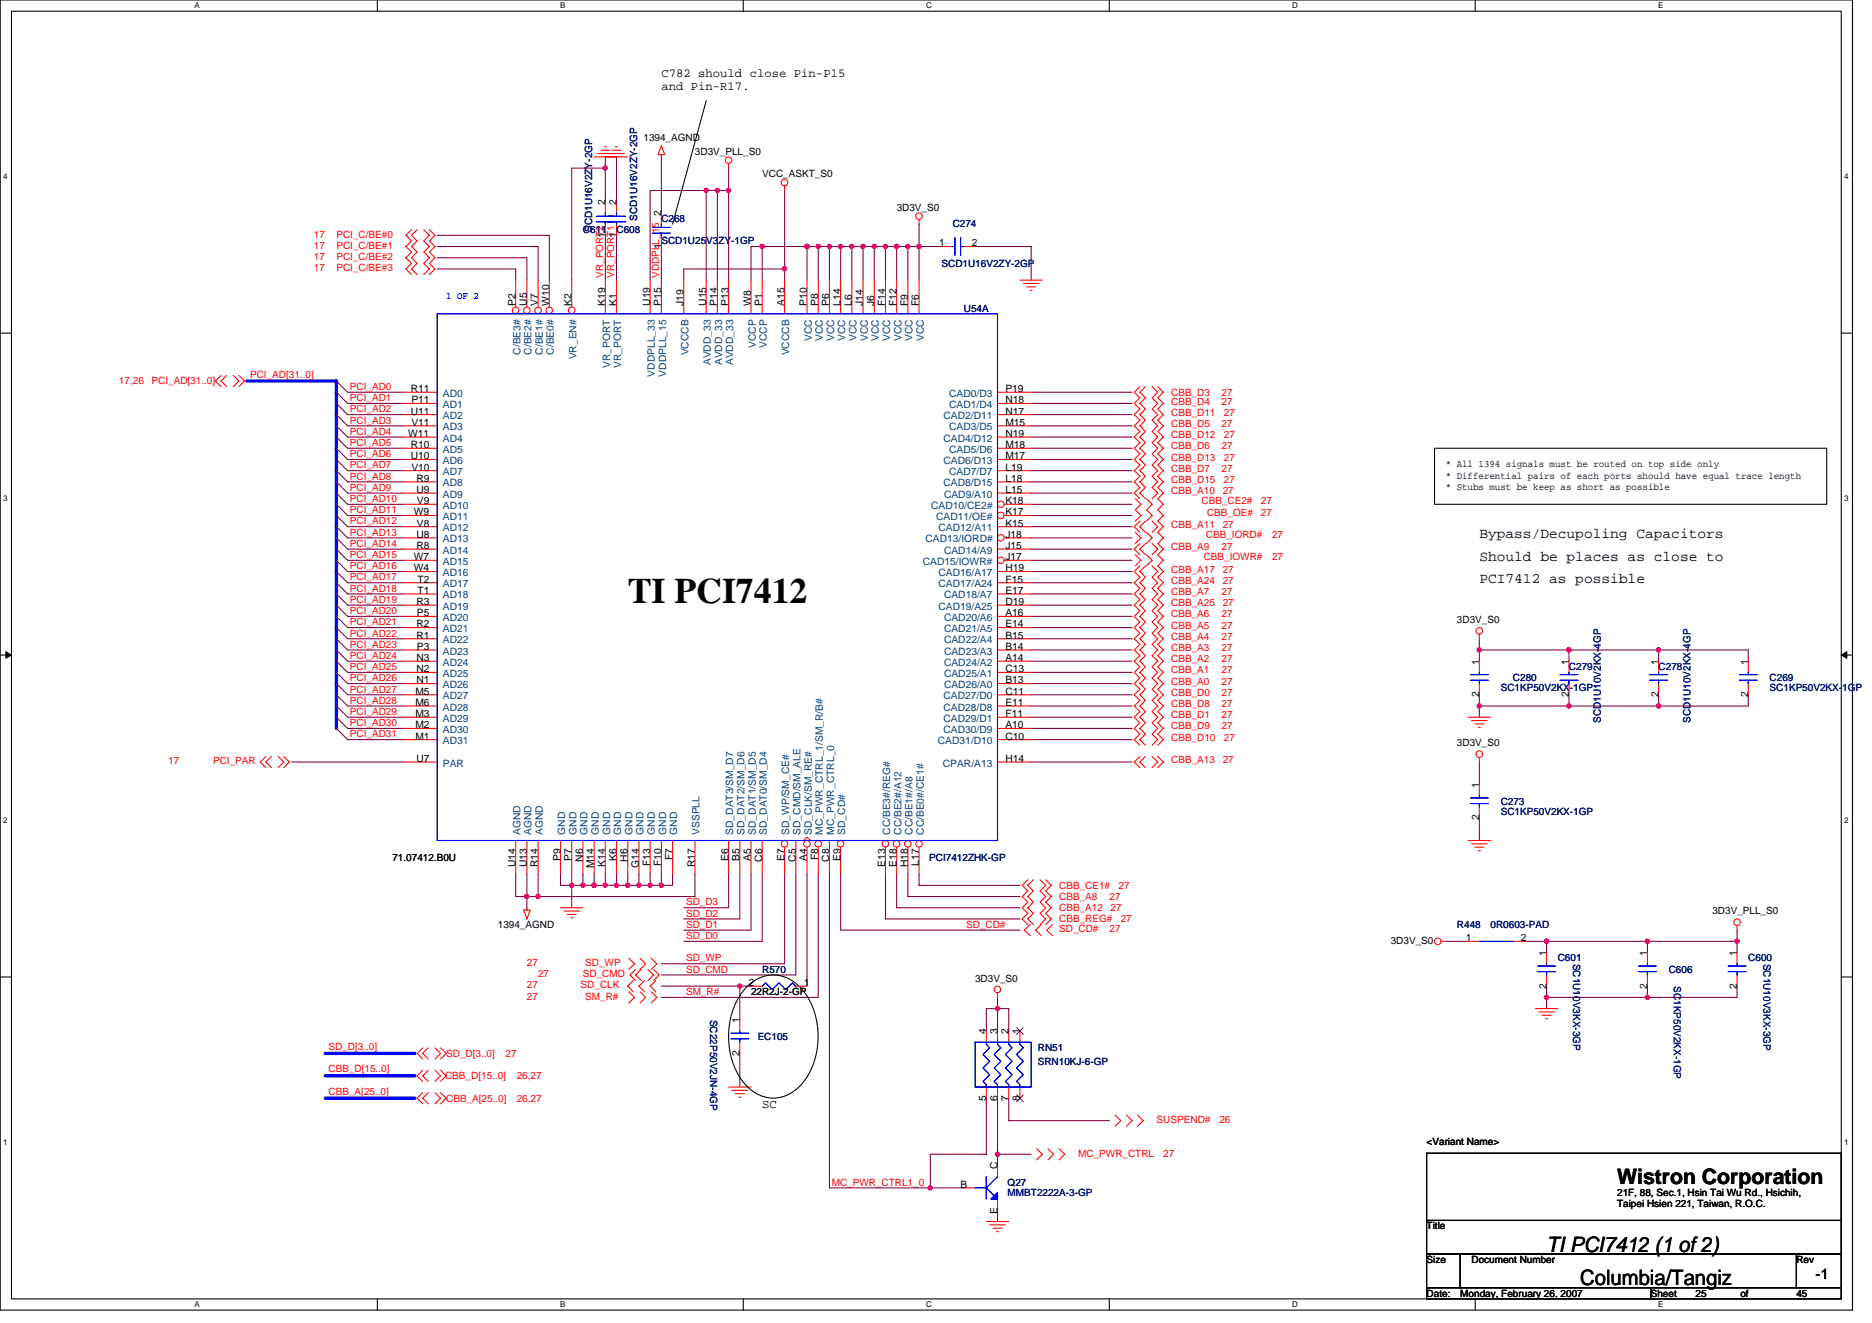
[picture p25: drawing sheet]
<svg xmlns="http://www.w3.org/2000/svg" width="297mm" height="210mm" viewBox="0 0 297 210" stroke-linecap="round" stroke-linejoin="round" font-family="sans-serif">
<defs><g id="words">
<text font-size="5.7" x="99.6" y="95.7">TI PCI7412</text>
<g font-size="3.4">
<text x="256.6" y="187.9">Wistron Corporation</text>
<text x="245.4" y="198.6">TI PCI7412 (1 of 2)</text>
<text x="250.7" y="203.9">Columbia/Tangiz</text>
</g>
<g font-size="2.3">
<text x="234.7" y="85.4">Bypass/Decupoling Capacitors</text>
<text x="234.7" y="89">Should be places as close to</text>
<text x="234.7" y="92.5">PCI7412 as possible</text>
<text x="288.1" y="203">-1</text>
</g>
<g font-size="1.9">
<text x="104.9" y="12.2">C782 should close Pin-P15</text>
<text x="104.9" y="14.3">and Pin-R17.</text>
<text x="120.9" y="175.8">SC</text>
</g>
<g font-size="1.6">
<text x="102.1" y="22.4">1394_AGND</text>
<text x="110.3" y="24.5">3D3V_PLL_S0</text>
<text x="120.9" y="28.1">VCC_ASKT_S0</text>
<text x="96" y="32.5" transform="rotate(-90 96 32.5)">2</text>
<text x="97.8" y="32.5" transform="rotate(-90 97.8 32.5)">2</text>
<text x="104.9" y="34.3" transform="rotate(-90 104.9 34.3)">2</text>
<text x="142.3" y="33.4">3D3V_S0</text>
<text x="96" y="37.7" transform="rotate(-90 96 37.7)">1</text>
<text x="97.8" y="37.7" transform="rotate(-90 97.8 37.7)">1</text>
<text x="104.9" y="39.5" transform="rotate(-90 104.9 39.5)">1</text>
<text x="149" y="39.1">1</text>
<text x="154.2" y="39.1">2</text>
<text x="81.8" y="48.5" transform="rotate(-90 81.8 48.5)">P2</text>
<text x="83.6" y="48.5" transform="rotate(-90 83.6 48.5)">U5</text>
<text x="85.4" y="48.5" transform="rotate(-90 85.4 48.5)">V7</text>
<text x="87.1" y="48.5" transform="rotate(-90 87.1 48.5)">W10</text>
<text x="90.7" y="48.5" transform="rotate(-90 90.7 48.5)">K2</text>
<text x="96" y="48.5" transform="rotate(-90 96 48.5)">K19</text>
<text x="97.8" y="48.5" transform="rotate(-90 97.8 48.5)">K1</text>
<text x="103.1" y="48.5" transform="rotate(-90 103.1 48.5)">U19</text>
<text x="104.9" y="48.5" transform="rotate(-90 104.9 48.5)">P15</text>
<text x="108.5" y="48.5" transform="rotate(-90 108.5 48.5)">J19</text>
<text x="112" y="48.5" transform="rotate(-90 112 48.5)">U15</text>
<text x="113.8" y="48.5" transform="rotate(-90 113.8 48.5)">P14</text>
<text x="115.6" y="48.5" transform="rotate(-90 115.6 48.5)">P13</text>
<text x="119.1" y="48.5" transform="rotate(-90 119.1 48.5)">W8</text>
<text x="120.9" y="48.5" transform="rotate(-90 120.9 48.5)">P1</text>
<text x="124.5" y="48.5" transform="rotate(-90 124.5 48.5)">A15</text>
<text x="128" y="48.5" transform="rotate(-90 128 48.5)">P10</text>
<text x="129.8" y="48.5" transform="rotate(-90 129.8 48.5)">P8</text>
<text x="131.6" y="48.5" transform="rotate(-90 131.6 48.5)">P6</text>
<text x="133.4" y="48.5" transform="rotate(-90 133.4 48.5)">L14</text>
<text x="135.1" y="48.5" transform="rotate(-90 135.1 48.5)">L6</text>
<text x="136.9" y="48.5" transform="rotate(-90 136.9 48.5)">J14</text>
<text x="138.7" y="48.5" transform="rotate(-90 138.7 48.5)">J6</text>
<text x="140.5" y="48.5" transform="rotate(-90 140.5 48.5)">F14</text>
<text x="142.3" y="48.5" transform="rotate(-90 142.3 48.5)">F12</text>
<text x="144" y="48.5" transform="rotate(-90 144 48.5)">F9</text>
<text x="145.8" y="48.5" transform="rotate(-90 145.8 48.5)">F6</text>
<text x="65.2" y="62.2">R11</text>
<text x="65.2" y="65.8">U11</text>
<text x="65.3" y="64">P11</text>
<text x="159.5" y="62.2">P19</text>
<text x="159.5" y="64">N18</text>
<text x="159.5" y="65.8">N17</text>
<text x="64.8" y="69.3">W11</text>
<text x="65.2" y="71.1">R10</text>
<text x="65.3" y="67.5">V11</text>
<text x="159.5" y="67.5">M15</text>
<text x="159.5" y="71.1">M18</text>
<text x="159.5" y="69.3">N19</text>
<text x="65.2" y="72.9">U10</text>
<text x="65.3" y="74.7">V10</text>
<text x="66.1" y="76.4">R9</text>
<text x="159.5" y="74.7">L19</text>
<text x="159.5" y="72.9">M17</text>
<text x="159.5" y="76.4">L18</text>
<text x="229.4" y="74.1">* All 1394 signals must be routed on top side only</text>
<text x="229.4" y="75.9">* Differential pairs of each ports should have equal trace length</text>
<text x="229.4" y="77.7">* Stubs must be keep as short as possible</text>
<text x="65.7" y="81.8">W9</text>
<text x="66.1" y="78.2">U9</text>
<text x="66.2" y="80">V9</text>
<text x="66.2" y="83.5">V8</text>
<text x="159.5" y="78.2">L15</text>
<text x="159.5" y="83.5">K15</text>
<text x="159.5" y="80">K18</text>
<text x="159.5" y="81.8">K17</text>
<text x="65.7" y="88.9">W7</text>
<text x="66.1" y="85.3">U8</text>
<text x="66.1" y="87.1">R8</text>
<text x="159.5" y="87.1">J15</text>
<text x="159.5" y="85.3">J18</text>
<text x="159.5" y="88.9">J17</text>
<text x="65.7" y="90.7">W4</text>
<text x="66.1" y="96">R3</text>
<text x="66.2" y="92.4">T2</text>
<text x="66.2" y="94.2">T1</text>
<text x="159.5" y="94.2">E17</text>
<text x="159.5" y="90.7">H19</text>
<text x="159.5" y="92.4">F15</text>
<text x="159.5" y="96">D19</text>
<text x="66.1" y="99.5">R2</text>
<text x="66.1" y="101.3">R1</text>
<text x="66.2" y="97.8">P5</text>
<text x="159.5" y="97.8">A16</text>
<text x="159.5" y="99.5">E14</text>
<text x="159.5" y="101.3">B15</text>
<text x="231.2" y="98.8">3D3V_S0</text>
<text x="66.1" y="104.9">N3</text>
<text x="66.1" y="106.7">N2</text>
<text x="66.2" y="103.1">P3</text>
<text x="159.5" y="103.1">B14</text>
<text x="159.5" y="104.9">A14</text>
<text x="159.5" y="106.7">C13</text>
<text x="234.7" y="105.4" transform="rotate(-90 234.7 105.4)">1</text>
<text x="248.9" y="105.4" transform="rotate(-90 248.9 105.4)">1</text>
<text x="263.2" y="105.4" transform="rotate(-90 263.2 105.4)">1</text>
<text x="277.4" y="105.4" transform="rotate(-90 277.4 105.4)">1</text>
<text x="65.9" y="110.2">M5</text>
<text x="65.9" y="112">M6</text>
<text x="65.9" y="113.8">M3</text>
<text x="66.1" y="108.4">N1</text>
<text x="159.5" y="108.4">B13</text>
<text x="159.5" y="110.2">C11</text>
<text x="159.5" y="112">E11</text>
<text x="159.5" y="113.8">F11</text>
<text x="234.7" y="110.6" transform="rotate(-90 234.7 110.6)">2</text>
<text x="248.9" y="110.6" transform="rotate(-90 248.9 110.6)">2</text>
<text x="263.2" y="110.6" transform="rotate(-90 263.2 110.6)">2</text>
<text x="277.4" y="110.6" transform="rotate(-90 277.4 110.6)">2</text>
<text x="65.9" y="115.5">M2</text>
<text x="65.9" y="117.3">M1</text>
<text x="159.5" y="115.5">A10</text>
<text x="159.5" y="117.3">C10</text>
<text x="231.2" y="118.4">3D3V_S0</text>
<text x="66.1" y="120.9">U7</text>
<text x="159.5" y="120.9">H14</text>
<text x="234.7" y="125" transform="rotate(-90 234.7 125)">1</text>
<text x="234.7" y="130.2" transform="rotate(-90 234.7 130.2)">2</text>
<text x="62.3" y="136.5">71.07412.B0U</text>
<text x="81.8" y="137.6" transform="rotate(-90 81.8 137.6)">U14</text>
<text x="83.6" y="137.6" transform="rotate(-90 83.6 137.6)">U13</text>
<text x="85.4" y="137.6" transform="rotate(-90 85.4 137.6)">R14</text>
<text x="88.9" y="136.6" transform="rotate(-90 88.9 136.6)">P9</text>
<text x="90.7" y="136.6" transform="rotate(-90 90.7 136.6)">P7</text>
<text x="92.5" y="136.7" transform="rotate(-90 92.5 136.7)">N6</text>
<text x="94.3" y="137.8" transform="rotate(-90 94.3 137.8)">M14</text>
<text x="96" y="137.5" transform="rotate(-90 96 137.5)">K14</text>
<text x="97.8" y="136.6" transform="rotate(-90 97.8 136.6)">K6</text>
<text x="99.6" y="136.7" transform="rotate(-90 99.6 136.7)">H6</text>
<text x="101.4" y="137.7" transform="rotate(-90 101.4 137.7)">G14</text>
<text x="103.1" y="137.4" transform="rotate(-90 103.1 137.4)">F13</text>
<text x="104.9" y="137.4" transform="rotate(-90 104.9 137.4)">F10</text>
<text x="106.7" y="136.5" transform="rotate(-90 106.7 136.5)">F7</text>
<text x="110.3" y="137.6" transform="rotate(-90 110.3 137.6)">R17</text>
<text x="115.6" y="136.6" transform="rotate(-90 115.6 136.6)">E6</text>
<text x="117.4" y="136.6" transform="rotate(-90 117.4 136.6)">B5</text>
<text x="119.1" y="136.6" transform="rotate(-90 119.1 136.6)">A5</text>
<text x="120.9" y="136.7" transform="rotate(-90 120.9 136.7)">C6</text>
<text x="124.5" y="136.6" transform="rotate(-90 124.5 136.6)">E7</text>
<text x="126.3" y="136.7" transform="rotate(-90 126.3 136.7)">C5</text>
<text x="128" y="136.6" transform="rotate(-90 128 136.6)">A4</text>
<text x="129.8" y="136.5" transform="rotate(-90 129.8 136.5)">F8</text>
<text x="131.6" y="136.7" transform="rotate(-90 131.6 136.7)">C8</text>
<text x="133.4" y="136.6" transform="rotate(-90 133.4 136.6)">E9</text>
<text x="140.5" y="137.5" transform="rotate(-90 140.5 137.5)">E13</text>
<text x="142.3" y="137.5" transform="rotate(-90 142.3 137.5)">E18</text>
<text x="144" y="137.6" transform="rotate(-90 144 137.6)">H18</text>
<text x="145.8" y="137.3" transform="rotate(-90 145.8 137.3)">L17</text>
<text x="79" y="147.2">1394_AGND</text>
<text x="220.7" y="149.7">3D3V_S0</text>
<text x="232.6" y="149.3">1</text>
<text x="241.3" y="149.3">2</text>
<text x="271.7" y="145.1">3D3V_PLL_S0</text>
<text x="154.7" y="155.7">3D3V_S0</text>
<text x="245.4" y="151.7" transform="rotate(-90 245.4 151.7)">1</text>
<text x="261.4" y="151.7" transform="rotate(-90 261.4 151.7)">1</text>
<text x="275.6" y="151.7" transform="rotate(-90 275.6 151.7)">1</text>
<text x="118.8" y="156.4">2</text>
<text x="119.2" y="157.9">22R2J-2-GP</text>
<text x="127.5" y="156.4">1</text>
<text x="245.4" y="156.8" transform="rotate(-90 245.4 156.8)">2</text>
<text x="261.4" y="156.8" transform="rotate(-90 261.4 156.8)">2</text>
<text x="275.6" y="156.8" transform="rotate(-90 275.6 156.8)">2</text>
<text x="117.4" y="167.5" transform="rotate(-90 117.4 167.5)">2</text>
<text x="117.4" y="162.3" transform="rotate(-90 117.4 162.3)">1</text>
<text x="156.5" y="164.1" transform="rotate(-90 156.5 164.1)">4</text>
<text x="158.3" y="164.1" transform="rotate(-90 158.3 164.1)">3</text>
<text x="160" y="164.1" transform="rotate(-90 160 164.1)">2</text>
<text x="161.8" y="164.1" transform="rotate(-90 161.8 164.1)">1</text>
<text x="156.5" y="174.6" transform="rotate(-90 156.5 174.6)">5</text>
<text x="158.3" y="174.6" transform="rotate(-90 158.3 174.6)">6</text>
<text x="160" y="174.6" transform="rotate(-90 160 174.6)">7</text>
<text x="161.8" y="174.6" transform="rotate(-90 161.8 174.6)">8</text>
<text x="158.3" y="185.4" transform="rotate(-90 158.3 185.4)">C</text>
<text x="226.4" y="181.7">&lt;Variant Name&gt;</text>
<text x="152.4" y="188.4">B</text>
<text x="256.6" y="189.7">21F, 88, Sec.1, Hsin Tai Wu Rd., Hsichih,</text>
<text x="256.6" y="191.5">Taipei Hsien 221, Taiwan, R.O.C.</text>
<text x="158.3" y="192.6" transform="rotate(-90 158.3 192.6)">E</text>
<text x="226.4" y="195.1">Title</text>
<text x="226.4" y="200.4">Size</text>
<text x="233.5" y="200.4">Document Number</text>
<text x="285" y="200.4">Rev</text>
<text x="226.4" y="205.7">Date:</text>
<text x="231.7" y="205.7">Monday, February 26, 2007</text>
<text x="261.9" y="205.7">Sheet</text>
<text x="269" y="205.7">25</text>
<text x="276.2" y="205.7">of</text>
<text x="285" y="205.7">45</text>
</g>
<g font-size="1.6" fill="#000080">
<text x="101.1" y="35" transform="rotate(-90 101.1 35)">SCD1U16V2ZY-2GP</text>
<text x="104.9" y="35.2">C268</text>
<text x="92.5" y="37">C611</text>
<text x="94" y="36.8" transform="rotate(-90 94 36.8)">SCD1U16V2ZY-2GP</text>
<text x="97.8" y="37">C608</text>
<text x="104.9" y="38.8">SCD1U25V3ZY-1GP</text>
<text x="151.2" y="36.1">C274</text>
<text x="149.4" y="42.3">SCD1U16V2ZY-2GP</text>
<text x="152.9" y="49.4">U54A</text>
<text x="249" y="106.3">C279</text>
<text x="263.2" y="106.3">C278</text>
<text x="238.1" y="109.7">SC1KP50V2KX-1GP</text>
<text x="240.1" y="108.1">C280</text>
<text x="280.8" y="108.1">C269</text>
<text x="280.8" y="109.7">SC1KP50V2KX-1GP</text>
<text x="254" y="114.7" transform="rotate(-90 254 114.7)">SCD1U10V2KX-4GP</text>
<text x="268.2" y="114.7" transform="rotate(-90 268.2 114.7)">SCD1U10V2KX-4GP</text>
<text x="238.1" y="127.7">C273</text>
<text x="238.1" y="129.3">SC1KP50V2KX-1GP</text>
<text x="147.4" y="136.5">PCI7412ZHK-GP</text>
<text x="231.2" y="147.2">R448</text>
<text x="236.5" y="147.2">0R0603-PAD</text>
<text x="120.9" y="154.3">R570</text>
<text x="247.2" y="152.5">C601</text>
<text x="249.6" y="152.9" transform="rotate(90 249.6 152.9)">SC1U10V3KX-3GP</text>
<text x="264.8" y="154.3">C606</text>
<text x="277.4" y="152.5">C600</text>
<text x="279.8" y="152.9" transform="rotate(90 279.8 152.9)">SC1U10V3KX-3GP</text>
<text x="112.7" y="161.8" transform="rotate(90 112.7 161.8)">SC22P50V2JN-4GP</text>
<text x="265.6" y="156.5" transform="rotate(90 265.6 156.5)">SC1KP50V2KX-1GP</text>
<text x="120.2" y="165">EC105</text>
<text x="164.7" y="166.8">RN51</text>
<text x="164.7" y="168.9">SRN10KJ-6-GP</text>
<text x="159.9" y="188.1">Q27</text>
<text x="159.9" y="189.7">MMBT2222A-3-GP</text>
</g>
<g font-size="1.6" fill="#f00">
<text x="49.8" y="41.3">17</text>
<text x="49.8" y="39.5">17</text>
<text x="49.8" y="37.7">17</text>
<text x="53.4" y="41.3">PCI_C/BE#2</text>
<text x="53.4" y="39.5">PCI_C/BE#1</text>
<text x="53.4" y="37.7">PCI_C/BE#0</text>
<text x="49.8" y="43">17</text>
<text x="53.4" y="43">PCI_C/BE#3</text>
<text x="95.7" y="44.1" transform="rotate(-90 95.7 44.1)">VR_PORT2</text>
<text x="97.5" y="44.1" transform="rotate(-90 97.5 44.1)">VR_PORT1</text>
<text x="104.6" y="44.1" transform="rotate(-90 104.6 44.1)">VDDPLL_15</text>
<text x="39.7" y="59.9">PCI_AD[31..0]</text>
<text x="18.9" y="61">17,26</text>
<text x="24" y="61">PCI_AD[31..0]</text>
<text x="55.5" y="61.9">PCI_AD0</text>
<text x="55.5" y="63.6">PCI_AD1</text>
<text x="55.5" y="65.4">PCI_AD2</text>
<text x="185.8" y="64.2">CBB_D4</text>
<text x="185.8" y="62.8">CBB_D3</text>
<text x="185.8" y="66">CBB_D11</text>
<text x="193.8" y="64.2">27</text>
<text x="193.8" y="62.8">27</text>
<text x="194.2" y="66">27</text>
<text x="55.5" y="67.2">PCI_AD3</text>
<text x="55.5" y="69">PCI_AD4</text>
<text x="55.5" y="70.8">PCI_AD5</text>
<text x="185.8" y="71.3">CBB_D6</text>
<text x="185.8" y="67.7">CBB_D5</text>
<text x="185.8" y="69.5">CBB_D12</text>
<text x="193.8" y="71.3">27</text>
<text x="193.8" y="67.7">27</text>
<text x="194.2" y="69.5">27</text>
<text x="55.5" y="72.5">PCI_AD6</text>
<text x="55.5" y="74.3">PCI_AD7</text>
<text x="55.5" y="76.1">PCI_AD8</text>
<text x="55.5" y="77.9">PCI_AD9</text>
<text x="185.8" y="74.8">CBB_D7</text>
<text x="185.8" y="76.6">CBB_D15</text>
<text x="185.8" y="73.1">CBB_D13</text>
<text x="193.8" y="74.8">27</text>
<text x="194.2" y="76.6">27</text>
<text x="194.2" y="73.1">27</text>
<text x="55.5" y="81.4">PCI_AD11</text>
<text x="55.5" y="79.7">PCI_AD10</text>
<text x="55.5" y="83.2">PCI_AD12</text>
<text x="185.8" y="83.7">CBB_A11</text>
<text x="185.8" y="78.4">CBB_A10</text>
<text x="190.6" y="80">CBB_CE2#</text>
<text x="191.5" y="81.8">CBB_OE#</text>
<text x="194" y="83.7">27</text>
<text x="194" y="78.4">27</text>
<text x="200.1" y="80">27</text>
<text x="200.1" y="81.8">27</text>
<text x="55.5" y="85">PCI_AD13</text>
<text x="55.5" y="86.8">PCI_AD14</text>
<text x="55.5" y="88.5">PCI_AD15</text>
<text x="185.8" y="87.3">CBB_A9</text>
<text x="191" y="88.9">CBB_IOWR#</text>
<text x="191.3" y="85.3">CBB_IORD#</text>
<text x="193.8" y="87.3">27</text>
<text x="201.8" y="85.3">27</text>
<text x="201.8" y="88.9">27</text>
<text x="55.5" y="92.1">PCI_AD17</text>
<text x="55.5" y="90.3">PCI_AD16</text>
<text x="55.5" y="95.7">PCI_AD19</text>
<text x="55.5" y="93.9">PCI_AD18</text>
<text x="185.8" y="94.4">CBB_A7</text>
<text x="185.8" y="90.8">CBB_A17</text>
<text x="185.8" y="92.6">CBB_A24</text>
<text x="193.8" y="94.4">27</text>
<text x="194" y="90.8">27</text>
<text x="194" y="92.6">27</text>
<text x="55.5" y="101">PCI_AD22</text>
<text x="55.5" y="99.2">PCI_AD21</text>
<text x="55.5" y="97.4">PCI_AD20</text>
<text x="185.8" y="98">CBB_A6</text>
<text x="185.8" y="99.7">CBB_A5</text>
<text x="185.8" y="101.5">CBB_A4</text>
<text x="185.8" y="96.2">CBB_A25</text>
<text x="193.8" y="98">27</text>
<text x="193.8" y="99.7">27</text>
<text x="193.8" y="101.5">27</text>
<text x="194" y="96.2">27</text>
<text x="55.5" y="102.8">PCI_AD23</text>
<text x="55.5" y="104.5">PCI_AD24</text>
<text x="55.5" y="106.3">PCI_AD25</text>
<text x="185.8" y="106.8">CBB_A1</text>
<text x="185.8" y="103.3">CBB_A3</text>
<text x="185.8" y="105.1">CBB_A2</text>
<text x="193.8" y="106.8">27</text>
<text x="193.8" y="103.3">27</text>
<text x="193.8" y="105.1">27</text>
<text x="55.5" y="108.1">PCI_AD26</text>
<text x="55.5" y="109.9">PCI_AD27</text>
<text x="55.5" y="113.4">PCI_AD29</text>
<text x="55.5" y="111.7">PCI_AD28</text>
<text x="185.8" y="108.6">CBB_A0</text>
<text x="185.8" y="114">CBB_D1</text>
<text x="185.8" y="110.4">CBB_D0</text>
<text x="185.8" y="112.2">CBB_D8</text>
<text x="193.8" y="114">27</text>
<text x="193.8" y="110.4">27</text>
<text x="193.8" y="112.2">27</text>
<text x="193.8" y="108.6">27</text>
<text x="55.5" y="117">PCI_AD31</text>
<text x="55.5" y="115.2">PCI_AD30</text>
<text x="185.8" y="117.5">CBB_D10</text>
<text x="185.8" y="115.7">CBB_D9</text>
<text x="193.8" y="115.7">27</text>
<text x="194.2" y="117.5">27</text>
<text x="26.7" y="121.3">17</text>
<text x="33.8" y="121.3">PCI_PAR</text>
<text x="185.8" y="121.1">CBB_A13</text>
<text x="194" y="121.1">27</text>
<text x="108.9" y="143.7">SD_D3</text>
<text x="168.1" y="142.8">CBB_A8</text>
<text x="168.1" y="141">CBB_CE1#</text>
<text x="176.1" y="142.8">27</text>
<text x="177.5" y="141">27</text>
<text x="108.9" y="145.4">SD_D2</text>
<text x="108.9" y="147.2">SD_D1</text>
<text x="108.9" y="149">SD_D0</text>
<text x="153.3" y="147.2">SD_CD#</text>
<text x="168.1" y="144.5">CBB_A12</text>
<text x="168.1" y="146.3">CBB_REG#</text>
<text x="168.1" y="147.9">SD_CD#</text>
<text x="176.1" y="147.9">27</text>
<text x="176.2" y="144.5">27</text>
<text x="177.8" y="146.3">27</text>
<text x="83.6" y="153.3">27</text>
<text x="85.4" y="155">27</text>
<text x="92.5" y="155">SD_CMD</text>
<text x="92.9" y="153.3">SD_WP</text>
<text x="108.9" y="152.5">SD_WP</text>
<text x="108.9" y="154.3">SD_CMD</text>
<text x="83.6" y="158.6">27</text>
<text x="83.6" y="156.8">27</text>
<text x="92.1" y="156.8">SD_CLK</text>
<text x="92.9" y="158.6">SM_R#</text>
<text x="108.9" y="157.9">SM_R#</text>
<text x="52.1" y="166.6">SD_D[3..0]</text>
<text x="70.8" y="167.7">SD_D[3..0]</text>
<text x="80.2" y="167.7">27</text>
<text x="52.1" y="170.2">CBB_D[15..0]</text>
<text x="52.1" y="173.7">CBB_A[25..0]</text>
<text x="70.6" y="171.2">CBB_D[15..0]</text>
<text x="82" y="171.2">26,27</text>
<text x="70.8" y="174.8">CBB_A[25..0]</text>
<text x="82" y="174.8">26,27</text>
<text x="183.5" y="178.2">SUSPEND#</text>
<text x="193.5" y="178.2">26</text>
<text x="171.1" y="183.5">MC_PWR_CTRL</text>
<text x="184.6" y="183.5">27</text>
<text x="132" y="188.1">MC_PWR_CTRL1_0</text>
</g>
<text font-size="1.6" fill="#00f" x="70.8" y="47.5">1 OF 2</text>
<g font-size="1.6" fill="#004080">
<text x="82.6" y="56.3" transform="rotate(-90 82.6 56.3)">C/BE3#</text>
<text x="84.3" y="56.3" transform="rotate(-90 84.3 56.3)">C/BE2#</text>
<text x="86.1" y="56.3" transform="rotate(-90 86.1 56.3)">C/BE1#</text>
<text x="87.9" y="56.3" transform="rotate(-90 87.9 56.3)">C/BE0#</text>
<text x="91.5" y="57" transform="rotate(-90 91.5 57)">VR_EN#</text>
<text x="96.8" y="58.4" transform="rotate(-90 96.8 58.4)">VR_PORT</text>
<text x="98.6" y="58.4" transform="rotate(-90 98.6 58.4)">VR_PORT</text>
<text x="103.9" y="59.8" transform="rotate(-90 103.9 59.8)">VDDPLL_33</text>
<text x="105.7" y="59.8" transform="rotate(-90 105.7 59.8)">VDDPLL_15</text>
<text x="109.2" y="56.4" transform="rotate(-90 109.2 56.4)">VCCCB</text>
<text x="112.8" y="57.9" transform="rotate(-90 112.8 57.9)">AVDD_33</text>
<text x="114.6" y="57.9" transform="rotate(-90 114.6 57.9)">AVDD_33</text>
<text x="116.3" y="57.9" transform="rotate(-90 116.3 57.9)">AVDD_33</text>
<text x="119.9" y="55.2" transform="rotate(-90 119.9 55.2)">VCCP</text>
<text x="121.7" y="55.2" transform="rotate(-90 121.7 55.2)">VCCP</text>
<text x="125.2" y="56.4" transform="rotate(-90 125.2 56.4)">VCCCB</text>
<text x="128.8" y="54.1" transform="rotate(-90 128.8 54.1)">VCC</text>
<text x="130.6" y="54.1" transform="rotate(-90 130.6 54.1)">VCC</text>
<text x="132.4" y="54.1" transform="rotate(-90 132.4 54.1)">VCC</text>
<text x="134.1" y="54.1" transform="rotate(-90 134.1 54.1)">VCC</text>
<text x="135.9" y="54.1" transform="rotate(-90 135.9 54.1)">VCC</text>
<text x="137.7" y="54.1" transform="rotate(-90 137.7 54.1)">VCC</text>
<text x="139.5" y="54.1" transform="rotate(-90 139.5 54.1)">VCC</text>
<text x="141.2" y="54.1" transform="rotate(-90 141.2 54.1)">VCC</text>
<text x="143" y="54.1" transform="rotate(-90 143 54.1)">VCC</text>
<text x="144.8" y="54.1" transform="rotate(-90 144.8 54.1)">VCC</text>
<text x="146.6" y="54.1" transform="rotate(-90 146.6 54.1)">VCC</text>
<text x="70.3" y="62.9">AD0</text>
<text x="70.3" y="64.7">AD1</text>
<text x="150.6" y="62.9">CAD0/D3</text>
<text x="150.6" y="64.7">CAD1/D4</text>
<text x="70.3" y="66.5">AD2</text>
<text x="70.3" y="68.3">AD3</text>
<text x="70.3" y="70.1">AD4</text>
<text x="70.3" y="71.8">AD5</text>
<text x="149.7" y="70.1">CAD4/D12</text>
<text x="149.7" y="66.5">CAD2/D11</text>
<text x="150.6" y="68.3">CAD3/D5</text>
<text x="150.6" y="71.8">CAD5/D6</text>
<text x="70.3" y="73.6">AD6</text>
<text x="70.3" y="75.4">AD7</text>
<text x="70.3" y="77.2">AD8</text>
<text x="149.7" y="73.6">CAD6/D13</text>
<text x="149.7" y="77.2">CAD8/D15</text>
<text x="150.6" y="75.4">CAD7/D7</text>
<text x="70.3" y="79">AD9</text>
<text x="70.3" y="80.7">AD10</text>
<text x="70.3" y="82.5">AD11</text>
<text x="147.7" y="80.7">CAD10/CE2#</text>
<text x="148.5" y="82.5">CAD11/OE#</text>
<text x="149.8" y="79">CAD9/A10</text>
<text x="70.3" y="84.3">AD12</text>
<text x="70.3" y="86.1">AD13</text>
<text x="70.3" y="87.8">AD14</text>
<text x="70.3" y="89.6">AD15</text>
<text x="146.4" y="89.6">CAD15/IOWR#</text>
<text x="146.9" y="86.1">CAD13/IORD#</text>
<text x="148.9" y="84.3">CAD12/A11</text>
<text x="149.8" y="87.8">CAD14/A9</text>
<text x="70.3" y="91.4">AD16</text>
<text x="70.3" y="93.2">AD17</text>
<text x="70.3" y="95">AD18</text>
<text x="148.9" y="91.4">CAD16/A17</text>
<text x="148.9" y="93.2">CAD17/A24</text>
<text x="149.8" y="95">CAD18/A7</text>
<text x="70.3" y="96.7">AD19</text>
<text x="70.3" y="98.5">AD20</text>
<text x="70.3" y="100.3">AD21</text>
<text x="148.9" y="96.7">CAD19/A25</text>
<text x="149.8" y="98.5">CAD20/A6</text>
<text x="149.8" y="100.3">CAD21/A5</text>
<text x="70.3" y="102.1">AD22</text>
<text x="70.3" y="103.8">AD23</text>
<text x="70.3" y="105.6">AD24</text>
<text x="70.3" y="107.4">AD25</text>
<text x="149.8" y="102.1">CAD22/A4</text>
<text x="149.8" y="103.8">CAD23/A3</text>
<text x="149.8" y="105.6">CAD24/A2</text>
<text x="149.8" y="107.4">CAD25/A1</text>
<text x="70.3" y="109.2">AD26</text>
<text x="70.3" y="111">AD27</text>
<text x="70.3" y="112.7">AD28</text>
<text x="149.7" y="111">CAD27/D0</text>
<text x="149.7" y="112.7">CAD28/D8</text>
<text x="149.8" y="109.2">CAD26/A0</text>
<text x="70.3" y="114.5">AD29</text>
<text x="70.3" y="116.3">AD30</text>
<text x="70.3" y="118.1">AD31</text>
<text x="148.8" y="118.1">CAD31/D10</text>
<text x="149.7" y="114.5">CAD29/D1</text>
<text x="149.7" y="116.3">CAD30/D9</text>
<text x="70.3" y="121.6">PAR</text>
<text x="149.6" y="121.6">CPAR/A13</text>
<text x="82.6" y="132.5" transform="rotate(-90 82.6 132.5)">AGND</text>
<text x="84.3" y="132.5" transform="rotate(-90 84.3 132.5)">AGND</text>
<text x="86.1" y="132.5" transform="rotate(-90 86.1 132.5)">AGND</text>
<text x="89.7" y="132.5" transform="rotate(-90 89.7 132.5)">GND</text>
<text x="91.5" y="132.5" transform="rotate(-90 91.5 132.5)">GND</text>
<text x="93.2" y="132.5" transform="rotate(-90 93.2 132.5)">GND</text>
<text x="95" y="132.5" transform="rotate(-90 95 132.5)">GND</text>
<text x="96.8" y="132.5" transform="rotate(-90 96.8 132.5)">GND</text>
<text x="98.6" y="132.5" transform="rotate(-90 98.6 132.5)">GND</text>
<text x="100.3" y="132.5" transform="rotate(-90 100.3 132.5)">GND</text>
<text x="102.1" y="132.5" transform="rotate(-90 102.1 132.5)">GND</text>
<text x="103.9" y="132.5" transform="rotate(-90 103.9 132.5)">GND</text>
<text x="105.7" y="132.5" transform="rotate(-90 105.7 132.5)">GND</text>
<text x="107.5" y="132.5" transform="rotate(-90 107.5 132.5)">GND</text>
<text x="111" y="132.5" transform="rotate(-90 111 132.5)">VSSPLL</text>
<text x="116.3" y="132.5" transform="rotate(-90 116.3 132.5)">SD_DAT3/SM_D7</text>
<text x="118.1" y="132.5" transform="rotate(-90 118.1 132.5)">SD_DAT2/SM_D6</text>
<text x="119.9" y="132.5" transform="rotate(-90 119.9 132.5)">SD_DAT1/SM_D5</text>
<text x="121.7" y="132.5" transform="rotate(-90 121.7 132.5)">SD_DAT0/SM_D4</text>
<text x="125.2" y="132.5" transform="rotate(-90 125.2 132.5)">SD_WP/SM_CE#</text>
<text x="127" y="132.5" transform="rotate(-90 127 132.5)">SD_CMD/SM_ALE</text>
<text x="128.8" y="132.5" transform="rotate(-90 128.8 132.5)">SD_CLK/SM_RE#</text>
<text x="130.6" y="132.5" transform="rotate(-90 130.6 132.5)">MC_PWR_CTRL_1/SM_R/B#</text>
<text x="132.4" y="132.5" transform="rotate(-90 132.4 132.5)">MC_PWR_CTRL_0</text>
<text x="134.1" y="132.5" transform="rotate(-90 134.1 132.5)">SD_CD#</text>
<text x="141.2" y="132.5" transform="rotate(-90 141.2 132.5)">CC/BE3#/REG#</text>
<text x="143" y="132.5" transform="rotate(-90 143 132.5)">CC/BE2#/A12</text>
<text x="144.8" y="132.5" transform="rotate(-90 144.8 132.5)">CC/BE1#/A8</text>
<text x="146.6" y="132.5" transform="rotate(-90 146.6 132.5)">CC/BE0#/CE1#</text>
</g>
<g font-size="1.3">
<text x="30.8" y="1.3">A</text>
<text x="88.9" y="1.3">B</text>
<text x="147" y="1.3">C</text>
<text x="205" y="1.3">D</text>
<text x="263.1" y="1.3">E</text>
<text x=".5" y="28.4">4</text>
<text x="292.6" y="28.4">4</text>
<text x=".5" y="79.5">3</text>
<text x="292.6" y="79.5">3</text>
<text x=".5" y="130.6">2</text>
<text x="292.6" y="130.6">2</text>
<text x=".5" y="181.7">1</text>
<text x="292.6" y="181.7">1</text>
<text x="30.8" y="207.4">A</text>
<text x="88.9" y="207.4">B</text>
<text x="147" y="207.4">C</text>
<text x="205" y="207.4">D</text>
<text x="263.1" y="207.4">E</text>
</g>
</g></defs>
<path d="M0 0h293.9v207.9h-293.9zM1.8 1.8h290.4v204.3h-290.4z" fill="none" stroke="#000" stroke-width=".17"/>
<g fill="#fff">
<path d="M30.8 .2h.9v1.4h-.9z"/>
<path d="M30.8 206.3h.9v1.4h-.9z"/>
</g>
<path d="M59.9 0v1.8M59.9 206.1v1.8" fill="none" stroke="#000" stroke-width=".17"/>
<g fill="#fff">
<path d="M88.9 .2h.8v1.4h-.8z"/>
<path d="M88.9 206.3h.8v1.4h-.8z"/>
</g>
<path d="M117.9 0v1.8M117.9 206.1v1.8" fill="none" stroke="#000" stroke-width=".17"/>
<g fill="#fff">
<path d="M147 .2h.9v1.4h-.9z"/>
<path d="M147 206.3h.9v1.4h-.9z"/>
</g>
<path d="M176 0v1.8M176 206.1v1.8" fill="none" stroke="#000" stroke-width=".17"/>
<g fill="#fff">
<path d="M205 .2h.9v1.4h-.9z"/>
<path d="M205 206.3h.9v1.4h-.9z"/>
</g>
<path d="M234.1 0v1.8M234.1 206.1v1.8" fill="none" stroke="#000" stroke-width=".17"/>
<g fill="#fff">
<path d="M263.1 .2h.8v1.4h-.8z"/>
<path d="M263.1 206.3h.8v1.4h-.8z"/>
<path d="M.5 27.3h.7v1.4h-.7z"/>
<path d="M292.6 27.3h.7v1.4h-.7z"/>
<path d="M.5 78.4h.7v1.4h-.7z"/>
<path d="M292.6 78.4h.7v1.4h-.7z"/>
</g>
<path d="M0 52.9h1.8M292.2 52.9h1.7" fill="none" stroke="#000" stroke-width=".17"/>
<g fill="#fff">
<path d="M.5 129.5h.7v1.4h-.7z"/>
<path d="M292.6 129.5h.7v1.4h-.7z"/>
</g>
<path d="M0 103.9h1.8M292.2 103.9h1.7" fill="none" stroke="#000" stroke-width=".17"/>
<path d="M.9 103.4l.9 .5-.9 .5zM292.2 103.9l.8-.5v1z" fill="#000" stroke="#000" stroke-width=".16"/>
<g fill="#fff">
<path d="M.5 180.5h.7v1.4h-.7z"/>
<path d="M292.6 180.5h.7v1.4h-.7z"/>
</g>
<path d="M112.1 16l-5.4 19.6M227.6 71.1h62.3v8.9h-62.3zM0 155h1.8M118.4 156.7a5.6 5.6 0 0 1 8.6 0 12.2 12.2 0 0 1 0 15.5 5.6 5.6 0 0 1-8.6 0 12.2 12.2 0 0 1 0-15.5zM292.2 155h1.7M226.4 199h5.3v5.3h-5.3zM226.4 183h65.8v10.6h-65.8zM226.4 193.6h65.8v5.4h-65.8zM231.7 199h53.3v5.3h-53.3zM285 199h7.2v5.3h-7.2zM226.4 204.3h35.5v1.8h-35.5zM261.9 204.3h30.3v1.8h-30.3z" fill="none" stroke="#000" stroke-width=".17"/>
<g fill="none" stroke="#800040" stroke-width=".17">
<path d="M69.4 39.1h16v5.3M69.4 37.3h17.8v7.1M96.1 26.7h-5.4v17.7M96.1 24.9v7.1M96.1 37.3v7.1M97.8 24.9v7.1M97.8 37.3v7.1M104.9 24.9v8.9M104.9 39.1v5.3M112.1 30.2v14.2M113.8 30.2v14.2M115.6 30.2h-12.4v14.2"/>
<path d="M115.6 26.7v17.7M120.9 39.1h28.5M124.5 30.2v12.5M128.1 39.1v5.3M129.8 39.1v5.3M131.6 39.1v5.3M133.4 39.1v5.3M135.2 39.1v5.3M136.9 39.1v5.3M138.7 39.1v5.3M140.5 39.1v5.3M142.3 39.1v5.3"/>
<path d="M144.1 39.1v5.3M145.8 35.6v8.8M154.7 39.1h8.9v5.3M69.4 40.9h14.2v3.5M69.4 42.7h12.4v1.7M108.5 44.4v-1.7h16v1.7M119.2 44.4v-5.3h1.7v5.3M53.4 60.5l1.8 1.7h8.8M53.4 62.2l1.8 1.8h8.8M53.4 64l1.8 1.8h8.8M53.4 65.8l1.8 1.8h8.8M53.4 67.6l1.8 1.7h8.8"/>
<path d="M53.4 69.3l1.8 1.8h8.8M53.4 71.1l1.8 1.8h8.8M53.4 72.9l1.8 1.8h8.8M53.4 74.7l1.8 1.8h8.8M53.4 76.5l1.8 1.7h8.8M53.4 78.2l1.8 1.8h8.8M163.6 62.2h16M163.6 64h16M163.6 65.8h16M163.6 67.6h16M163.6 69.3h16M163.6 71.1h16"/>
<path d="M163.6 72.9h16M163.6 74.7h16M163.6 76.5h16M163.6 78.2h16M53.4 80l1.8 1.8h8.8M53.4 81.8l1.8 1.8h8.8M53.4 83.6l1.8 1.7h8.8M53.4 85.3l1.8 1.8h8.8M53.4 87.1l1.8 1.8h8.8M53.4 90.7l1.8 1.8h8.8M53.4 88.9l1.8 1.8h8.8M53.4 94.2l1.8 1.8h8.8"/>
<path d="M53.4 99.6l1.8 1.7h8.8M53.4 97.8l1.8 1.8h8.8M53.4 92.5l1.8 1.7h8.8M53.4 96l1.8 1.8h8.8M163.6 81.8h16M163.6 80h16M163.6 83.6h16M163.6 85.3h16M163.6 87.1h16M163.6 88.9h16M163.6 92.5h16M163.6 90.7h16"/>
<path d="M163.6 96h16M163.6 99.6h16M163.6 94.2h16M163.6 97.8h16M53.4 101.3l1.8 1.8h8.8M53.4 103.1l1.8 1.8h8.8M53.4 104.9l1.8 1.8h8.8M53.4 106.7l1.8 1.8h8.8M53.4 108.5l1.8 1.7h8.8M53.4 112l1.8 1.8h8.8M53.4 110.2l1.8 1.8h8.8M53.4 115.6l1.8 1.7h8.8"/>
<path d="M53.4 113.8l1.8 1.8h8.8M163.6 103.1h16M163.6 101.3h16M163.6 104.9h16M163.6 106.7h16M163.6 108.5h16M163.6 110.2h16M163.6 113.8h16M163.6 112h16M163.6 117.3h16M163.6 115.6h16M234.7 103.1h42.7v1.8"/>
<path d="M234.7 101.3v3.6M234.7 110.2v3.6M249 103.1v1.8M249 110.2v1.8M263.2 103.1v1.8M263.2 110.2v1.8M277.4 110.2v1.8h-42.7M46.3 120.9h17.7M81.8 138.7v3.5h28.5v-3.5M83.6 138.7v5.3M85.4 138.7v3.5M88.9 138.7v1.8h17.8v-1.8"/>
<path d="M90.7 138.7v5.3M92.5 138.7v1.8M94.3 138.7v1.8M96.1 138.7v1.8M97.8 138.7v1.8M99.6 138.7v1.8M101.4 138.7v1.8M103.2 138.7v1.8M104.9 138.7v1.8M115.6 138.7v5.3h-7.1M117.4 138.7v7.1h-8.9M119.2 138.7v8.9h-10.7"/>
<path d="M120.9 138.7v10.7h-12.4M124.5 138.7v14.2h-19.6M126.3 138.7v16h-21.4M128.1 138.7v17.8M129.8 138.7v19.5h-24.9M131.6 138.7v49.8h21.3M133.4 138.7v8.9h28.4M140.5 138.7v7.1h21.3M142.3 138.7v5.3h19.5M144.1 138.7v3.5h17.7M145.8 138.7v1.8h16M163.6 120.9h16"/>
<path d="M234.7 120.9v3.6M234.7 129.8v3.5M104.9 156.5h14.3M117.4 156.5v5.3M158.3 158.2v5.4M229.4 149.4h3.6M241.8 149.4h33.8M245.4 149.4v1.7M245.4 156.5v3.5M261.4 149.4v1.7M261.4 156.5v1.7M275.6 156.5v1.7h-30.2"/>
<path d="M275.6 147.6v3.5M117.4 167.1v5.4M156.5 174.2v8.9h-8.9v5.4M156.5 163.6v-3.6h3.6v3.6M158.3 174.2v10.7M160.1 174.2v3.6h16M158.3 192v1.8M158.3 183.1h5.3"/>
</g>
<path d="M39.2 60.5h14.2v55.1M51.6 170.7h14.2M51.6 174.2h14.2M51.6 167.1h14.2" fill="none" stroke="#00f" stroke-width=".53"/>
<g fill="#f0f" stroke="#f0f" stroke-width=".17">
<circle cx="263.2" cy="112" r=".35"/>
<circle cx="248.9" cy="112" r=".35"/>
<circle cx="234.7" cy="112" r=".35"/>
<circle cx="261.4" cy="158.2" r=".35"/>
<circle cx="245.4" cy="158.2" r=".35"/>
<circle cx="248.9" cy="103.1" r=".35"/>
<circle cx="234.7" cy="103.1" r=".35"/>
<circle cx="263.2" cy="103.1" r=".35"/>
<circle cx="275.6" cy="149.3" r=".35"/>
<circle cx="245.4" cy="149.3" r=".35"/>
<circle cx="261.4" cy="149.3" r=".35"/>
<circle cx="92.5" cy="140.4" r=".35"/>
<circle cx="94.3" cy="140.4" r=".35"/>
<circle cx="96" cy="140.4" r=".35"/>
<circle cx="99.6" cy="140.4" r=".35"/>
<circle cx="97.8" cy="140.4" r=".35"/>
<circle cx="103.2" cy="140.4" r=".35"/>
<circle cx="101.4" cy="140.4" r=".35"/>
<circle cx="104.9" cy="140.4" r=".35"/>
<circle cx="83.6" cy="142.2" r=".35"/>
<circle cx="129.8" cy="39.1" r=".35"/>
<circle cx="133.4" cy="39.1" r=".35"/>
<circle cx="131.6" cy="39.1" r=".35"/>
<circle cx="136.9" cy="39.1" r=".35"/>
<circle cx="140.5" cy="39.1" r=".35"/>
<circle cx="138.7" cy="39.1" r=".35"/>
<circle cx="142.3" cy="39.1" r=".35"/>
<circle cx="144" cy="39.1" r=".35"/>
<circle cx="145.8" cy="39.1" r=".35"/>
<circle cx="113.8" cy="30.2" r=".35"/>
<circle cx="115.6" cy="30.2" r=".35"/>
<circle cx="90.7" cy="140.4" r=".35"/>
<circle cx="128" cy="39.1" r=".35"/>
<circle cx="120.9" cy="39.1" r=".35"/>
<circle cx="124.5" cy="42.7" r=".35"/>
<circle cx="96" cy="26.7" r=".35"/>
<circle cx="112" cy="30.2" r=".35"/>
<circle cx="147.6" cy="188.5" r=".35"/>
<circle cx="158.3" cy="160" r=".35"/>
<circle cx="158.3" cy="183.1" r=".35"/>
<circle cx="135.2" cy="39.1" r=".35"/>
<circle cx="85.4" cy="142.2" r=".35"/>
<circle cx="117.4" cy="156.5" r=".35"/>
</g>
<g fill="none" stroke="#f00" stroke-width=".17">
<path d="M65.3 36.4l-.9 .9 .9 .9-.9 .9 .9 .9-.9 .9 .9 .9-.9 .9 .9 .9M66.2 36.4l-.9 .9 .9 .9-.9 .9 .9 .9-.9 .9 .9 .9-.9 .9 .9 .9M67.2 36.4l.9 .9-.9 .9 .9 .9-.9 .9 .9 .9-.9 .9 .9 .9-.9 .9M68.1 36.4l.9 .9-.9 .9 .9 .9-.9 .9 .9 .9-.9 .9 .9 .9-.9 .9M94.3 24.9h5.3M94.8 24.4h4.3M95.3 23.8h1.5M95.9 23.3h.3M96.1 32v1.8M96.1 35.6v1.7M97.1 23.8h1.4M97.7 23.3h.3"/>
<path d="M97.8 32v1.8M97.8 35.6v1.7M104.9 23.1l.6 1.4h-1.1zM104.9 24.5v.4M104.9 33.8v1.8M104.9 37.3v1.8M115.6 26v.7M124.5 29.5v.7M145.8 34.8v.8M149.4 39.1h1.8M152.9 39.1h1.8M35.1 59.6l-.9 .9 .9 .8"/>
<path d="M36 59.6l-.9 .9 .9 .8M37 59.6l.9 .9-.9 .8M37.9 59.6l.9 .9-.9 .8M103.2 44.4v5.4M104.9 44.4v5.4M108.5 44.4v5.4M112.1 44.4v5.4M113.8 44.4v5.4M115.6 44.4v5.4M119.2 44.4v5.4M120.9 44.4v5.4M124.5 44.4v5.4"/>
<path d="M128.1 44.4v5.4M129.8 44.4v5.4M131.6 44.4v5.4M133.4 44.4v5.4M135.2 44.4v5.4M136.9 44.4v5.4M138.7 44.4v5.4M140.5 44.4v5.4M142.3 44.4v5.4M144.1 44.4v5.4M145.8 44.4v5.4M161.8 44.4h3.6"/>
<path d="M162.4 45h2.5M162.9 45.5h1.4M163.4 46.1h.4M64 62.2h5.4M64 64h5.4M64 65.8h5.4M64 67.6h5.4M64 69.3h5.4M64 71.1h5.4M64 72.9h5.4M64 74.7h5.4M64 76.5h5.4"/>
<path d="M64 78.2h5.4M180.1 79.1l.9 .9-.9 .9 .9 .9-.9 .9M180.9 61.3l-.9 .9 .9 .9-.9 .9 .9 .9-.9 .9 .9 .9-.9 .9 .9 .9-.9 .8 .9 .9-.9 .9 .9 .9-.9 .9 .9 .9-.9 .9 .9 .9-.9 .9 .9 .8-.9 .9 .9 .9M181.8 61.3l-.9 .9 .9 .9-.9 .9 .9 .9-.9 .9 .9 .9-.9 .9 .9 .9-.9 .8 .9 .9-.9 .9 .9 .9-.9 .9 .9 .9-.9 .9 .9 .9-.9 .9 .9 .8-.9 .9 .9 .9M181.9 79.1l.9 .9-.9 .9 .9 .9-.9 .9M182.8 61.3l.9 .9-.9 .9 .9 .9-.9 .9 .9 .9-.9 .9 .9 .9-.9 .9 .9 .8-.9 .9 .9 .9-.9 .9 .9 .9-.9 .9 .9 .9-.9 .9 .9 .9-.9 .8 .9 .9-.9 .9M183.7 61.3l.9 .9-.9 .9 .9 .9-.9 .9 .9 .9-.9 .9 .9 .9-.9 .9 .9 .8-.9 .9 .9 .9-.9 .9 .9 .9-.9 .9 .9 .9-.9 .9 .9 .9-.9 .8 .9 .9-.9 .9 .9 .9-.9 .9 .9 .9-.9 .9 .9 .9-.9 .9 .9 .8-.9 .9 .9 .9-.9 .9 .9 .9-.9 .9 .9 .9-.9 .9 .9 .9-.9 .8 .9 .9-.9 .9 .9 .9-.9 .9 .9 .9-.9 .9 .9 .9-.9 .9 .9 .8-.9 .9 .9 .9-.9 .9 .9 .9-.9 .9 .9 .9-.9 .9 .9 .9-.9 .8 .9 .9-.9 .9 .9 .9-.9 .9 .9 .9-.9 .9 .9 .9-.9 .9 .9 .8-.9 .9M64 80h5.4M64 81.8h5.4M64 83.6h5.4M64 85.3h5.4M64 87.1h5.4"/>
<path d="M64 88.9h5.4M64 90.7h5.4M64 92.5h5.4M64 94.2h5.4M64 96h5.4M64 97.8h5.4M64 99.6h5.4M180.1 84.5l.9 .8-.9 .9M180.1 88l.9 .9-.9 .9M180.9 89.8l-.9 .9 .9 .9-.9 .9 .9 .8-.9 .9 .9 .9-.9 .9 .9 .9-.9 .9 .9 .9-.9 .9 .9 .9-.9 .8 .9 .9-.9 .9 .9 .9-.9 .9 .9 .9-.9 .9 .9 .9-.9 .9 .9 .8-.9 .9 .9 .9-.9 .9 .9 .9-.9 .9 .9 .9-.9 .9 .9 .9-.9 .8 .9 .9M180.9 82.7l-.9 .9 .9 .9M180.9 86.2l-.9 .9 .9 .9"/>
<path d="M181.8 89.8l-.9 .9 .9 .9-.9 .9 .9 .8-.9 .9 .9 .9-.9 .9 .9 .9-.9 .9 .9 .9-.9 .9 .9 .9-.9 .8 .9 .9-.9 .9 .9 .9-.9 .9 .9 .9-.9 .9 .9 .9-.9 .9 .9 .8-.9 .9 .9 .9-.9 .9 .9 .9-.9 .9 .9 .9-.9 .9 .9 .9-.9 .8 .9 .9M181.8 82.7l-.9 .9 .9 .9M181.8 86.2l-.9 .9 .9 .9M181.9 84.5l.9 .8-.9 .9M181.9 88l.9 .9-.9 .9M182.8 89.8l.9 .9-.9 .9 .9 .9-.9 .8 .9 .9-.9 .9 .9 .9-.9 .9 .9 .9-.9 .9 .9 .9-.9 .9 .9 .8-.9 .9 .9 .9-.9 .9 .9 .9-.9 .9 .9 .9-.9 .9 .9 .9-.9 .8 .9 .9-.9 .9 .9 .9-.9 .9 .9 .9-.9 .9 .9 .9-.9 .9 .9 .8-.9 .9M182.8 82.7l.9 .9-.9 .9M182.8 86.2l.9 .9-.9 .9M64 113.8h5.4M64 101.3h5.4M64 103.1h5.4M64 104.9h5.4"/>
<path d="M64 106.7h5.4M64 108.5h5.4M64 110.2h5.4M64 112h5.4M64 115.6h5.4M64 117.3h5.4M233 113.8h3.5M233.5 114.3h2.5M234 114.9h1.5M234.6 115.4h.3M234.7 100.6v.7M234.7 104.9v1.8"/>
<path d="M234.7 108.5v1.7M249 104.9v1.8M249 108.5v1.7M263.2 104.9v1.8M263.2 108.5v1.7M277.4 104.9v1.8M277.4 108.5v1.7M42.2 120l-.9 .9 .9 .9M43.1 120l-.9 .9 .9 .9M44.1 120l.9 .9-.9 .9M45 120l.9 .9-.9 .9M81.8 133.3v5.4"/>
<path d="M83.6 133.3v5.4M85.4 133.3v5.4M88.9 133.3v5.4M90.7 133.3v5.4M92.5 133.3v5.4M94.3 133.3v5.4M96.1 133.3v5.4M97.8 133.3v5.4M99.6 133.3v5.4M101.4 133.3v5.4M103.2 133.3v5.4M104.9 133.3v5.4"/>
<path d="M106.7 133.3v5.4M163.1 139.6l-.9 .9 .9 .9-.9 .8 .9 .9-.9 .9 .9 .9-.9 .9 .9 .9M164 139.6l-.9 .9 .9 .9-.9 .8 .9 .9-.9 .9 .9 .9-.9 .9 .9 .9M165 139.6l.9 .9-.9 .9 .9 .8-.9 .9 .9 .9-.9 .9 .9 .9-.9 .9M165.9 139.6l.9 .9-.9 .9 .9 .8-.9 .9 .9 .9-.9 .9 .9 .9-.9 .9M180.9 120l-.9 .9 .9 .9M181.8 120l-.9 .9 .9 .9M182.8 120l.9 .9-.9 .9M183.7 120l.9 .9-.9 .9M233 133.3h3.5M233.5 133.9h2.5M234 134.4h1.5"/>
<path d="M234.6 135h.3M234.7 120.2v.7M234.7 124.5v1.7M234.7 128v1.8M83.1 144.4h1l-.5 1.4zM83.6 144v.4M88.9 144h3.6M89.5 144.5h2.5M90 145.1h1.4M90.5 145.6h.4M99.8 152l.9 .9-.9 .9M99.8 157.4l.9 .8-.9 .9"/>
<path d="M100.5 155.6l-.9 .9 .9 .9M100.9 153.8l-.9 .9 .9 .9M101.6 152l.8 .9-.8 .9M101.6 157.4l.8 .8-.8 .9M101.7 153.8l-.8 .9 .8 .9M102.3 155.6l-.9 .9 .9 .9M102.8 153.8l.9 .9-.9 .9M103.3 152l.9 .9-.9 .9M103.3 157.4l.9 .8-.9 .9M103.7 153.8l.9 .9-.9 .9M104.1 155.6l-.9 .9 .9 .9M119.2 156.5h1.7"/>
<path d="M126.3 156.5h1.8M158.3 157.5v.7M163.4 146.7l-.8 .9 .8 .9M165.2 146.7l-.9 .9 .9 .9M167 146.7l-.9 .9 .9 .9M228.7 149.4h.7M233 149.4h1.7M240.1 149.4h1.7M245.4 151.1v1.8M245.4 154.7v1.8M261.4 151.1v1.8M261.4 154.7v1.8"/>
<path d="M275.6 146.9v.7M275.6 151.1v1.8M275.6 154.7v1.8M67.1 173.4l-.9 .8 .9 .9M67.1 169.8l-.9 .9 .9 .9M67.1 166.2l-.9 .9 .9 .9M68 173.4l-.9 .8 .9 .9M68 169.8l-.9 .9 .9 .9M68 166.2l-.9 .9 .9 .9M69 173.4l.9 .8-.9 .9M69 169.8l.9 .9-.9 .9M69 166.2l.9 .9-.9 .9"/>
<path d="M69.9 173.4l.9 .8-.9 .9M69.9 169.8l.9 .9-.9 .9M69.9 166.2l.9 .9-.9 .9M115.6 172.5h3.6M116.1 173h2.5M116.7 173.5h1.4M117.2 174.1h.4M117.4 161.8v1.8M117.4 165.4v1.7M177 176.9l.8 .9-.8 .9M178.7 176.9l.9 .9-.9 .9M180.5 176.9l.9 .9-.9 .9"/>
<path d="M243.6 160h3.6M244.2 160.5h2.5M244.7 161.1h1.4M245.2 161.6h.4M152.9 188.5h1.8M156.5 193.8h3.6M157 194.3h2.5M157.6 194.9h1.4M158.1 195.4h.4M158.3 184.9v1.8M158.3 190.2v1.8M164.5 182.2l.9 .9-.9 .9"/>
<path d="M166.3 182.2l.9 .9-.9 .9M168.1 182.2l.8 .9-.8 .9"/>
<circle cx="115.6" cy="25.4" r=".52"/>
<circle cx="124.5" cy="29" r=".52"/>
<circle cx="145.8" cy="34.3" r=".52"/>
<circle cx="234.7" cy="119.6" r=".52"/>
<circle cx="234.7" cy="100.1" r=".52"/>
<circle cx="158.3" cy="157" r=".52"/>
<circle cx="228.1" cy="149.3" r=".52"/>
<circle cx="275.6" cy="146.3" r=".52"/>
</g>
<g fill="none" stroke="#00f" stroke-width=".17">
<path d="M94.6 35.2h4.6M94.6 34.3h4.6M96.1 33.8v.5M96.1 35.2v.4M97.8 33.8v.5M97.8 35.2v.4M103.5 37h2.9M103.5 36.1h2.9M104.9 35.6v.5M104.9 37v.3M151.2 39.1h.3M151.5 37.7v2.8"/>
<path d="M152.4 39.1h.5M152.4 37.7v2.8M233.3 107h2.9M233.3 107.9h2.9M234.7 106.7v.3M234.7 107.9v.6M247.5 107h2.9M247.5 107.9h2.9M249 106.7v.3M249 107.9v.6M261.8 107h2.8M261.8 107.9h2.8"/>
<path d="M263.2 106.7v.3M263.2 107.9v.6M276 107h2.8M276 107.9h2.8M277.4 106.7v.3M277.4 107.9v.6M233.3 126.6h2.9M233.3 127.5h2.9M234.7 126.2v.4M234.7 127.5v.5M120.9 156.5l.6-.6 1.1 1.1 1-1.1 1.1 1.1 1-1.1 .6 .6M234.7 149.4h5.4"/>
<path d="M244 153.3h2.8M244 154.2h2.8M245.4 152.9v.4M245.4 154.2v.5M260 153.3h2.8M260 154.2h2.8M261.4 152.9v.4M261.4 154.2v.5M274.2 153.3h2.8M274.2 154.2h2.8M275.6 152.9v.4M275.6 154.2v.5"/>
<path d="M116 163.9h2.8M116 164.8h2.8M117.4 163.6v.3M117.4 164.8v.6M154.7 188.5h1.8M156.5 186.7v3.5M158.3 186.7l-1.8 1.8 1.3 1.2"/>
</g>
<g fill="#00f" stroke="#00f" stroke-width=".17">
<path d="M157.2 190.2l1.1-1v1z" fill-rule="evenodd"/>
<path d="M157.2 190.2l1.1-1v1z" fill-rule="evenodd"/>
</g>
<circle cx="90.7" cy="49.2" r=".52" fill="#fff" stroke="#f00" stroke-width=".17"/>
<g fill="none" stroke="#f00" stroke-width=".17">
<path d="M90.7 44.4v4.3M96.1 44.4v5.4M97.8 44.4v5.4M158.3 67.6h5.3M158.3 69.3h5.3M158.3 71.1h5.3M158.3 72.9h5.3M158.3 74.7h5.3M158.3 76.5h5.3M158.3 78.2h5.3M158.3 62.2h5.3M158.3 64h5.3"/>
<path d="M158.3 110.2h5.3M158.3 112h5.3M158.3 113.8h5.3M158.3 115.6h5.3M158.3 117.3h5.3M110.3 133.3v5.4"/>
</g>
<circle cx="158.8" cy="80" r=".52" fill="#fff" stroke="#f00" stroke-width=".17"/>
<path d="M159.3 80h4.3" fill="none" stroke="#f00" stroke-width=".17"/>
<circle cx="158.8" cy="81.8" r=".52" fill="#fff" stroke="#f00" stroke-width=".17"/>
<path d="M158.3 83.6h5.3M159.3 81.8h4.3" fill="none" stroke="#f00" stroke-width=".17"/>
<circle cx="158.8" cy="85.3" r=".52" fill="#fff" stroke="#f00" stroke-width=".17"/>
<path d="M158.3 87.1h5.3M159.3 85.3h4.3" fill="none" stroke="#f00" stroke-width=".17"/>
<circle cx="158.8" cy="88.9" r=".52" fill="#fff" stroke="#f00" stroke-width=".17"/>
<g fill="none" stroke="#f00" stroke-width=".17">
<path d="M158.3 65.8h5.3M158.3 90.7h5.3M158.3 92.5h5.3M158.3 94.2h5.3M158.3 96h5.3M158.3 97.8h5.3M158.3 99.6h5.3M159.3 88.9h4.3M158.3 101.3h5.3M158.3 103.1h5.3M158.3 104.9h5.3M158.3 106.7h5.3"/>
<path d="M158.3 108.5h5.3M64 120.9h5.4"/>
</g>
<circle cx="140.5" cy="133.9" r=".52" fill="#fff" stroke="#f00" stroke-width=".17"/>
<path d="M140.5 134.4v4.3" fill="none" stroke="#f00" stroke-width=".17"/>
<circle cx="145.8" cy="133.9" r=".52" fill="#fff" stroke="#f00" stroke-width=".17"/>
<path d="M145.8 134.4v4.3" fill="none" stroke="#f00" stroke-width=".17"/>
<circle cx="142.3" cy="133.9" r=".52" fill="#fff" stroke="#f00" stroke-width=".17"/>
<path d="M142.3 134.4v4.3" fill="none" stroke="#f00" stroke-width=".17"/>
<circle cx="144" cy="133.9" r=".52" fill="#fff" stroke="#f00" stroke-width=".17"/>
<path d="M131.6 133.3v5.4M144.1 134.4v4.3M158.3 120.9h5.3" fill="none" stroke="#f00" stroke-width=".17"/>
<circle cx="129.8" cy="133.9" r=".52" fill="#fff" stroke="#f00" stroke-width=".17"/>
<path d="M129.8 134.4v4.3" fill="none" stroke="#f00" stroke-width=".17"/>
<circle cx="133.4" cy="133.9" r=".52" fill="#fff" stroke="#f00" stroke-width=".17"/>
<path d="M127.5 133.3l.6-.5 .5 .5M133.4 134.4v4.3" fill="none" stroke="#f00" stroke-width=".17"/>
<circle cx="128" cy="133.9" r=".52" fill="#fff" stroke="#f00" stroke-width=".17"/>
<path d="M115.6 133.3v5.4M117.4 133.3v5.4M119.2 133.3v5.4M120.9 133.3v5.4M126.3 133.3v5.4M128.1 134.4v4.3" fill="none" stroke="#f00" stroke-width=".17"/>
<circle cx="124.5" cy="133.9" r=".52" fill="#fff" stroke="#f00" stroke-width=".17"/>
<path d="M124.5 134.4v4.3" fill="none" stroke="#f00" stroke-width=".17"/>
<circle cx="87.1" cy="49.2" r=".52" fill="#fff" stroke="#f00" stroke-width=".17"/>
<path d="M87.2 44.4v4.3" fill="none" stroke="#f00" stroke-width=".17"/>
<circle cx="85.4" cy="49.2" r=".52" fill="#fff" stroke="#f00" stroke-width=".17"/>
<path d="M85.4 44.4v4.3" fill="none" stroke="#f00" stroke-width=".17"/>
<circle cx="83.6" cy="49.2" r=".52" fill="#fff" stroke="#f00" stroke-width=".17"/>
<path d="M83.6 44.4v4.3" fill="none" stroke="#f00" stroke-width=".17"/>
<circle cx="81.8" cy="49.2" r=".52" fill="#fff" stroke="#f00" stroke-width=".17"/>
<path d="M81.8 44.4v4.3M156.5 163.6v1.8M156.5 172.5v1.7M158.3 163.6v1.8M158.3 172.5v1.7M160.1 163.6v1.8M160.1 172.5v1.7M161.8 163.6v1.8M161.8 172.5v1.7" fill="none" stroke="#f00" stroke-width=".17"/>
<path d="M69.4 49.8h88.9v83.5h-88.9zM154.7 165.4h8.9v7.1h-8.9zM156.5 165.4v.3l.5 .5-1 1.1 1 1.1-1 1 1 1.1-1 1.1 .5 .5v.4M158.3 165.4v.3l.5 .5-1 1.1 1 1.1-1 1 1 1.1-1 1.1 .5 .5v.4M160.1 165.4v.3l.5 .5-1.1 1.1 1.1 1.1-1.1 1 1.1 1.1-1.1 1.1 .6 .5v.4M161.8 165.4v.3l.6 .5-1.1 1.1 1.1 1.1-1.1 1 1.1 1.1-1.1 1.1 .5 .5v.4" fill="none" stroke="#00f" stroke-width=".17"/>
<path d="M161.3 163l1.1 1.1M161.3 173.7l1.1 1.1M162.4 163l-1.1 1.1M162.4 173.7l-1.1 1.1" fill="none" stroke="#804000" stroke-width=".16"/>
<g fill="#f0f" stroke="#f0f" stroke-width=".17">
<circle cx="263.2" cy="112" r=".35"/>
<circle cx="248.9" cy="112" r=".35"/>
<circle cx="234.7" cy="112" r=".35"/>
<circle cx="261.4" cy="158.2" r=".35"/>
<circle cx="245.4" cy="158.2" r=".35"/>
<circle cx="248.9" cy="103.1" r=".35"/>
<circle cx="234.7" cy="103.1" r=".35"/>
<circle cx="263.2" cy="103.1" r=".35"/>
<circle cx="275.6" cy="149.3" r=".35"/>
<circle cx="245.4" cy="149.3" r=".35"/>
<circle cx="261.4" cy="149.3" r=".35"/>
<circle cx="92.5" cy="140.4" r=".35"/>
<circle cx="94.3" cy="140.4" r=".35"/>
<circle cx="96" cy="140.4" r=".35"/>
<circle cx="99.6" cy="140.4" r=".35"/>
<circle cx="97.8" cy="140.4" r=".35"/>
<circle cx="103.2" cy="140.4" r=".35"/>
<circle cx="101.4" cy="140.4" r=".35"/>
<circle cx="104.9" cy="140.4" r=".35"/>
<circle cx="83.6" cy="142.2" r=".35"/>
<circle cx="129.8" cy="39.1" r=".35"/>
<circle cx="133.4" cy="39.1" r=".35"/>
<circle cx="131.6" cy="39.1" r=".35"/>
<circle cx="136.9" cy="39.1" r=".35"/>
<circle cx="140.5" cy="39.1" r=".35"/>
<circle cx="138.7" cy="39.1" r=".35"/>
<circle cx="142.3" cy="39.1" r=".35"/>
<circle cx="144" cy="39.1" r=".35"/>
<circle cx="145.8" cy="39.1" r=".35"/>
<circle cx="113.8" cy="30.2" r=".35"/>
<circle cx="115.6" cy="30.2" r=".35"/>
<circle cx="90.7" cy="140.4" r=".35"/>
<circle cx="128" cy="39.1" r=".35"/>
<circle cx="120.9" cy="39.1" r=".35"/>
<circle cx="124.5" cy="42.7" r=".35"/>
<circle cx="96" cy="26.7" r=".35"/>
<circle cx="112" cy="30.2" r=".35"/>
<circle cx="147.6" cy="188.5" r=".35"/>
<circle cx="158.3" cy="160" r=".35"/>
<circle cx="158.3" cy="183.1" r=".35"/>
<circle cx="135.2" cy="39.1" r=".35"/>
<circle cx="85.4" cy="142.2" r=".35"/>
<circle cx="117.4" cy="156.5" r=".35"/>
</g>
<use href="#words"/>
</svg>
